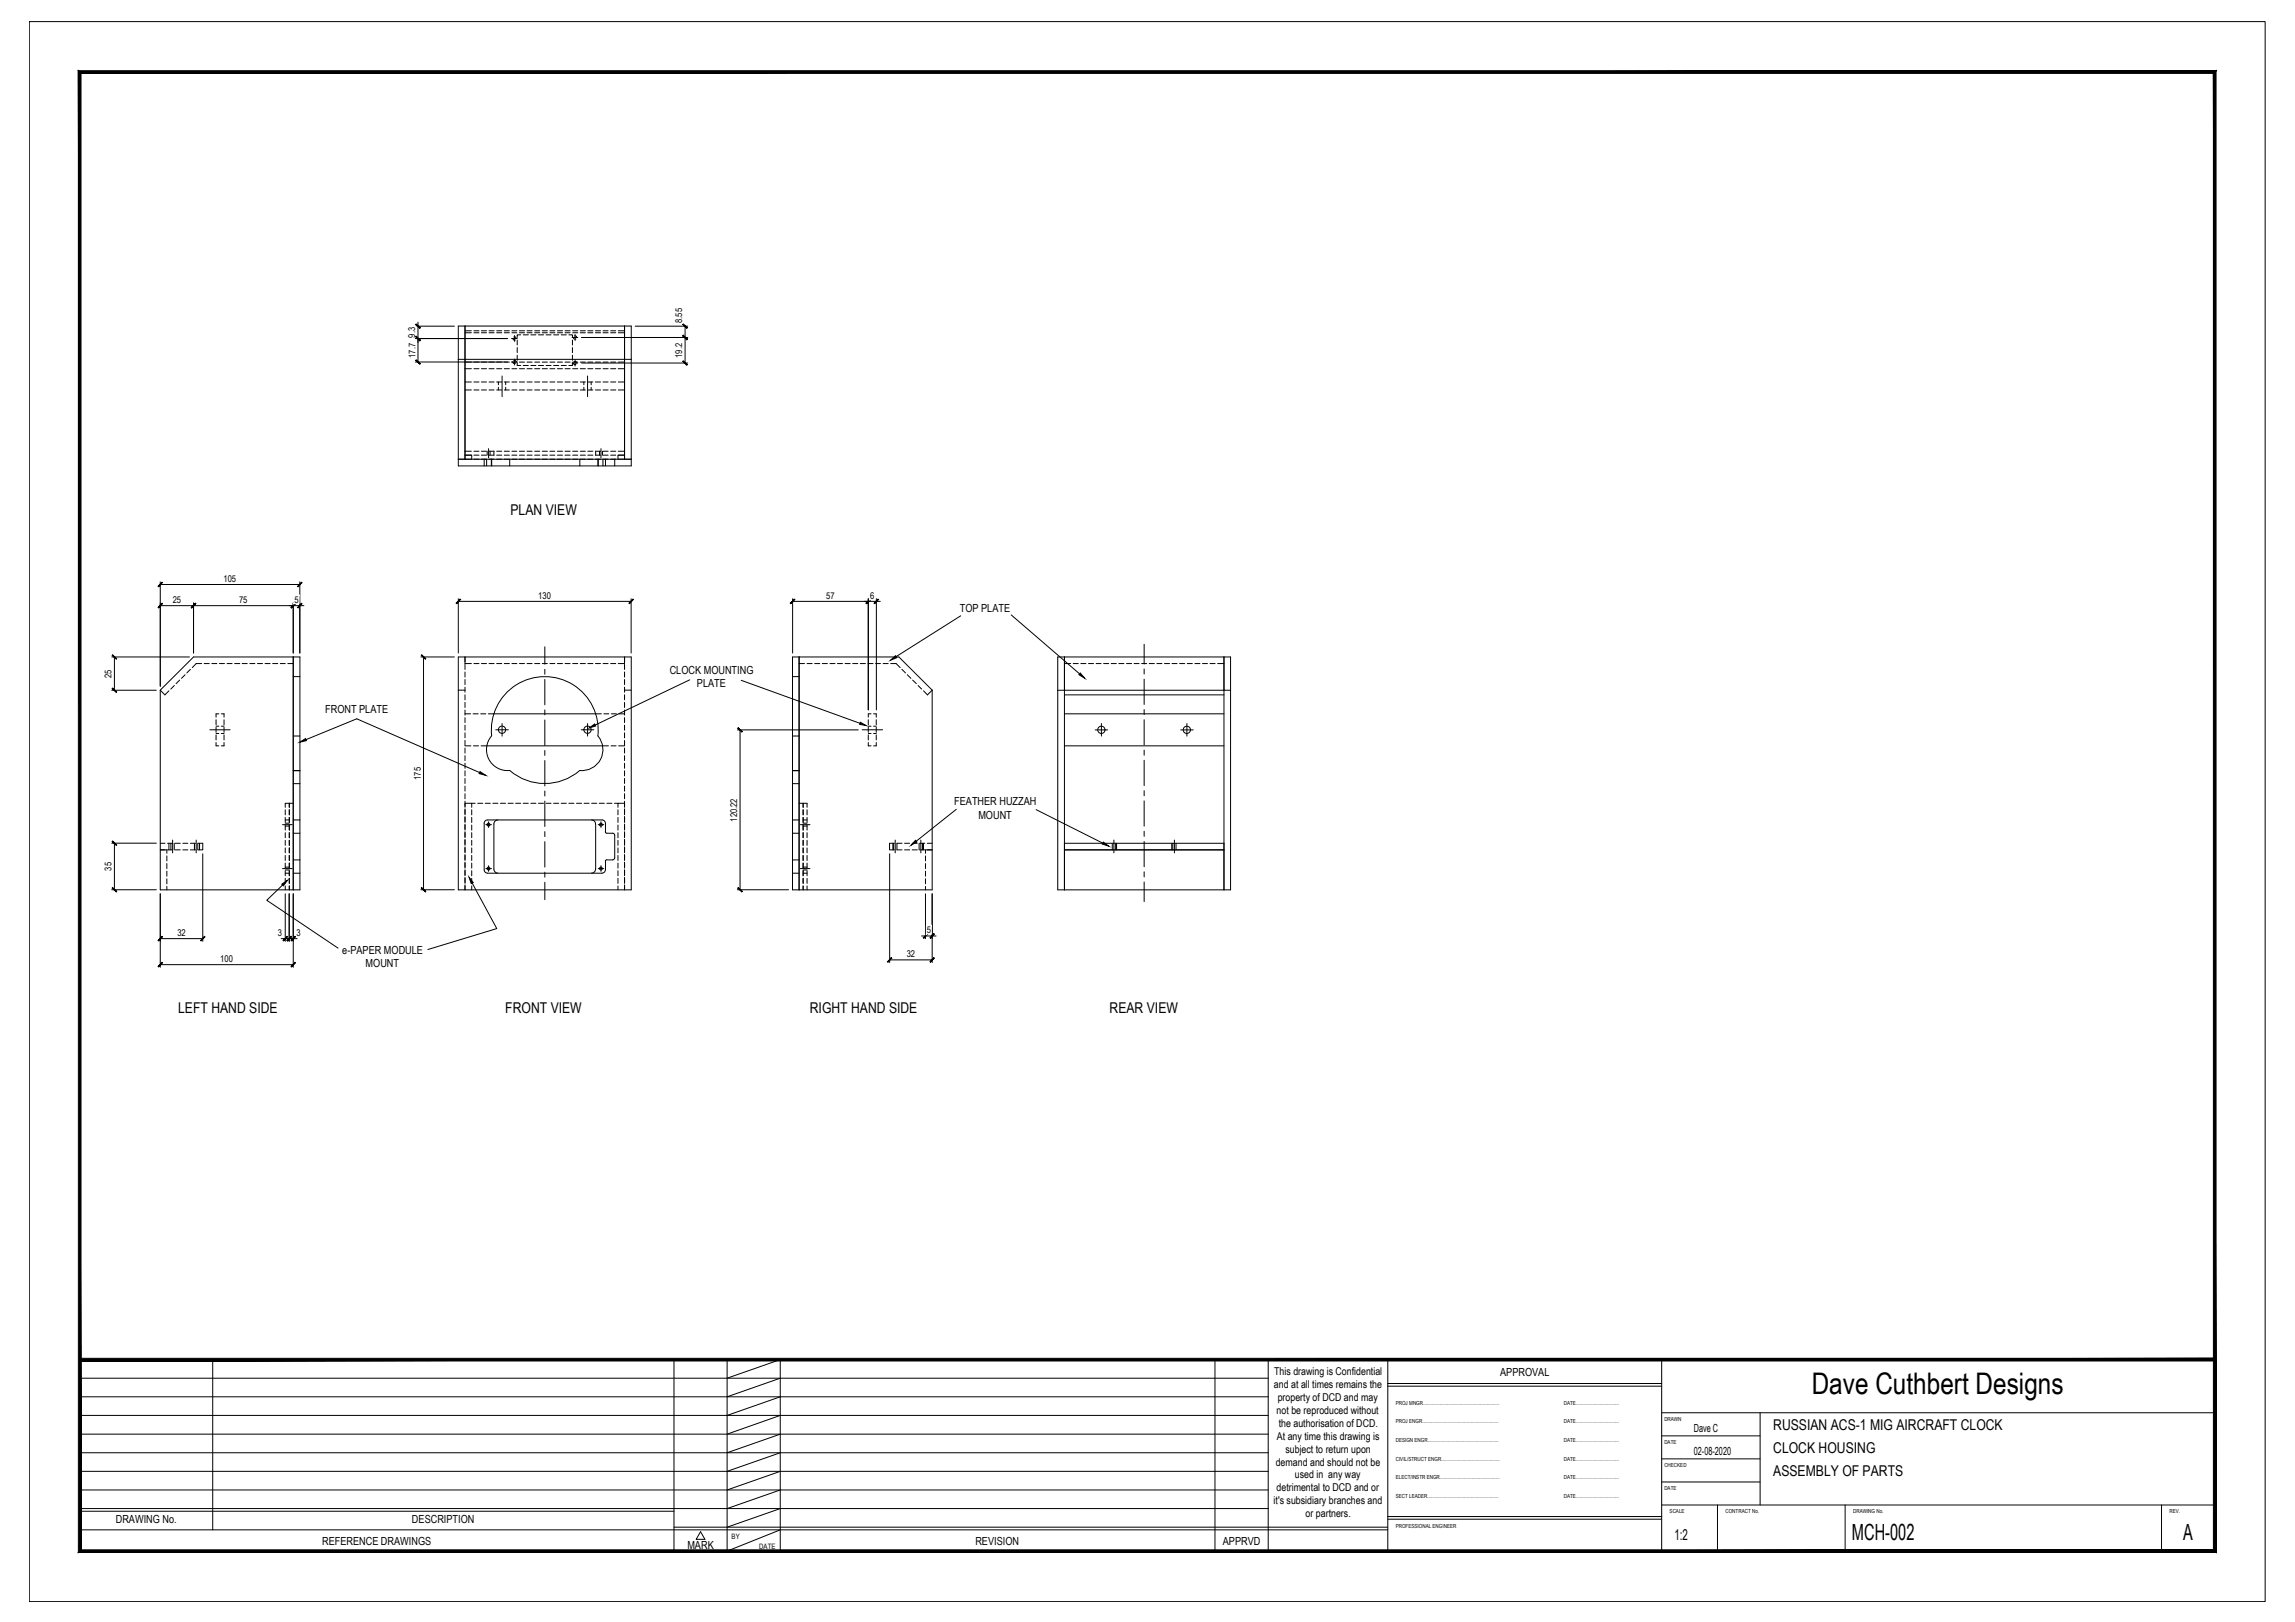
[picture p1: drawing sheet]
<svg xmlns="http://www.w3.org/2000/svg" width="841mm" height="594mm" viewBox="0 0 841 594" stroke-linecap="round" stroke-linejoin="round" font-family="sans-serif">
<defs><g id="words">
<text font-size="10.9" x="663.9" y="510.5">Dave Cuthbert Designs</text>
<g font-size="8.2">
<text x="678.7" y="563.9">MCH-002</text>
<text x="800.1" y="564.1">A</text>
</g>
<g font-size="5.4">
<text x="187.1" y="188.8">PLAN VIEW</text>
<text x="65.3" y="371">LEFT HAND SIDE</text>
<text x="185.2" y="371">FRONT VIEW</text>
<text x="296.8" y="371">RIGHT HAND SIDE</text>
<text x="406.6" y="371">REAR VIEW</text>
<text x="649.8" y="523.6">RUSSIAN ACS-1 MIG AIRCRAFT CLOCK</text>
<text x="649.8" y="532.1">CLOCK HOUSING</text>
<text x="649.8" y="540.5">ASSEMBLY OF PARTS</text>
<text x="613.6" y="563.9">1:2</text>
</g>
<g font-size="4.1">
<text x="351.8" y="224.2">TOP PLATE</text>
<text x="245.4" y="246.8">CLOCK MOUNTING</text>
<text x="255.4" y="251.7">PLATE</text>
<text x="119.2" y="261.2">FRONT PLATE</text>
<text x="349.7" y="295">FEATHER HUZZAH</text>
<text x="358.5" y="299.9">MOUNT</text>
<text x="125.4" y="349.4">e-PAPER MODULE</text>
<text x="134" y="354.3">MOUNT</text>
<text x="549.8" y="503.8">APPROVAL</text>
<text x="620.7" y="524.5">Dave C</text>
<text x="620.7" y="532.9">02-08-2020</text>
<text x="42.4" y="557.9">DRAWING No.</text>
<text x="151" y="557.9">DESCRIPTION</text>
<text x="118" y="565.7">REFERENCE DRAWINGS</text>
<text x="251.9" y="567.5">MARK</text>
<text x="357.4" y="565.7">REVISION</text>
<text x="448.1" y="565.7">APPRVD</text>
</g>
<g font-size="3.9">
<text x="467" y="503.7">This drawing is Confidential</text>
<text x="466.9" y="508.4">and at all times remains the</text>
<text x="468.2" y="513.2">property of DCD and may</text>
<text x="467.8" y="517.9">not be reproduced without</text>
<text x="467.9" y="527.4">At any time this drawing is</text>
<text x="468.6" y="522.7">the authorisation of DCD.</text>
<text x="471.1" y="532.1">subject to return upon</text>
<text x="467.5" y="536.8">demand and should not be</text>
<text x="474.5" y="541.5">used in any way</text>
<text x="466.7" y="551">it's subsidiary branches and</text>
<text x="467.8" y="546.3">detrimental to DCD and or</text>
<text x="478.5" y="555.7">or partners.</text>
</g>
<g font-size="3.4">
<text x="250" y="118.3" transform="rotate(-90 250 118.3)">8.55</text>
<text x="152.2" y="123.7" transform="rotate(-90 152.2 123.7)">9.3</text>
<text x="152.2" y="131.1" transform="rotate(-90 152.2 131.1)">17.7</text>
<text x="250" y="131.1" transform="rotate(-90 250 131.1)">19.2</text>
<text x="81.9" y="213.1">105</text>
<text x="63.3" y="220.8">25</text>
<text x="87.6" y="220.8">75</text>
<text x="107.9" y="220.8">5</text>
<text x="197.2" y="219.2">130</text>
<text x="302.8" y="219.2">57</text>
<text x="318.9" y="219.2">6</text>
<text x="40.9" y="248.2" transform="rotate(-90 40.9 248.2)">25</text>
<text x="154.2" y="285.7" transform="rotate(-90 154.2 285.7)">175</text>
<text x="270.2" y="300.9" transform="rotate(-90 270.2 300.9)">120.22</text>
<text x="40.9" y="318.9" transform="rotate(-90 40.9 318.9)">35</text>
<text x="339.6" y="341.8">5</text>
<text x="65" y="342.8">32</text>
<text x="101.8" y="342.8">3</text>
<text x="108.7" y="342.8">3</text>
<text x="80.7" y="352.3">100</text>
<text x="332.3" y="350.6">32</text>
</g>
<g font-size="2.7">
<text x="268.1" y="563.6">BY</text>
<text x="278.2" y="567.3">DATE</text>
</g>
<g font-size="2">
<text x="511.5" y="514.5">PROJ MNGR............................................................</text>
<text x="573" y="514.5">DATE..................................</text>
<text x="511.5" y="521.3">PROJ ENGR............................................................</text>
<text x="573" y="521.3">DATE..................................</text>
<text x="609.9" y="520.4">DRAWN</text>
<text x="511.5" y="528.2">DESIGN ENGR........................................................</text>
<text x="573" y="528.2">DATE..................................</text>
<text x="609.9" y="528.8">DATE</text>
<text x="511.5" y="535">CIVIL/STRUCT ENGR..............................................</text>
<text x="573" y="535">DATE..................................</text>
<text x="609.9" y="537.3">CHECKED</text>
<text x="511.5" y="541.8">ELECT/INSTR ENGR...............................................</text>
<text x="573" y="541.8">DATE..................................</text>
<text x="609.9" y="545.7">DATE</text>
<text x="511.5" y="548.6">SECT LEADER........................................................</text>
<text x="573" y="548.6">DATE..................................</text>
<text x="611.9" y="554.1">SCALE</text>
<text x="632.3" y="554.1">CONTRACT No.</text>
<text x="679.1" y="554.1">DRAWING No.</text>
<text x="795" y="554.1">REV.</text>
<text x="511.5" y="559.7">PROFESSIONAL ENGINEER</text>
</g>
</g></defs>
<!-- layer: Perspex -->
<g fill="none" stroke="#000" stroke-width=".37">
<path d="M168 119.4h63.3v51.2h-63.3zM170.4 119.4v48.8M228.9 119.4v48.8M168 131.6h63.3M168 168.2h63.3M58.7 252.8l12.2-12.2h39v85.3h-51.2zM107.5 240.6v85.3M168 240.6h63.3v85.3h-63.3zM168 252.8h2.4M170.4 240.6v2.4M228.9 240.6v2.4M228.9 252.8h2.4"/>
<path d="M290.4 240.6h39l12.2 12.2v73.1h-51.2zM292.8 240.6v85.3M387.6 240.6h63.3v85.3h-63.3zM387.6 252.8h63.3M390.1 240.6v85.3M390.1 254.5h58.4M448.5 240.6v85.3M178.4 273.2h42.4M180.1 269.5a7.7 7.7 0 0 0-.9 8.6 7.7 7.7 0 0 0 7.6 4.1 19.6 19.6 0 0 0 25.7 0 7.7 7.7 0 0 0 7.6-4.1 7.7 7.7 0 0 0-1-8.6M180.2 269.6a19.6 19.6 0 0 1 19.4-21.8 19.6 19.6 0 0 1 19.5 21.8M181 261.5h37.3M390.1 261.5h58.4"/>
<path d="M390.1 273.2h58.4M177.4 318.6l.5 1 .7 .2h42.1M182.4 300.3a1.46 1.46 0 0 0-1.4 1.5v16.5a1.46 1.46 0 0 0 1.4 1.5M216.8 300.3a1.46 1.46 0 0 1 1.4 1.5M218.2 318.3a1.46 1.46 0 0 1-1.4 1.5M218.3 301.8v16.5M220.6 300.3l.7 .2 .5 1M220.7 300.3l-42.4 .1-.6 .4-.3 .7v17.1M221.8 304.7l.3 .4 2.5 .1 .6 .4 .1 8.6M221.8 318.6l-.2 .7-1 .5M221.9 301.5v3.2M221.9 315.4v3.2"/>
<path d="M222.3 314.9l-.5 .5M222.3 315h2.3M225.3 314.2l-.2 .5-.6 .2M390.1 311.3h58.4M390.1 308.9h58.4"/>
<circle cx="184" cy="267.3" r="1.33"/>
<circle cx="215.3" cy="267.3" r="1.33"/>
<circle cx="403.6" cy="267.3" r="1.33"/>
<circle cx="434.9" cy="267.3" r="1.33"/>
<circle cx="179" cy="302" r=".53"/>
<circle cx="179" cy="318.1" r=".53"/>
<circle cx="220.2" cy="318.1" r=".53"/>
<circle cx="220.2" cy="302" r=".53"/>
</g>
<!-- layer: HIDDEN -->
<g fill="none" stroke="#000" stroke-width=".37">
<path d="M170.4 121.9h2.3M170.4 121.2h2.3M170.4 132.6h2.3M170.4 139.9h2.3M170.4 135h2.3M173.7 121.9h1.8M173.7 121.2h1.8M173.7 132.6h1.8M173.7 139.9h1.8M173.7 135h1.8M176.4 121.9h1.9M176.4 121.2h1.9"/>
<path d="M176.4 132.6h1.9M176.4 139.9h1.9M176.4 135h1.9M179.2 121.9h1.9M179.2 121.2h1.9M179.2 132.6h1.9M179.2 139.9h1.9M179.2 135h1.9M182 121.9h1.9M182 121.2h1.9M182 132.6h1.9M182 139.9h1.9"/>
<path d="M182 135h1.9M182.6 139.9v1M184.8 121.9h1.9M184.8 121.2h1.9M184.8 132.6h1.9M184.8 139.9h1.9M184.8 135h1.9M185.3 139.9v1M187.6 121.9h1.8M187.6 121.2h1.8M187.6 132.6h1.8M187.6 139.9h1.8"/>
<path d="M187.6 135h1.8M187.9 132.6l.4 .5h.6M187.9 124l.4 .5h.6M188.3 132.1l.5-.1 .4 .6M188.3 123.4h.5l.4 .6M189.5 124.5v1.9M189.5 127.3v1.9M189.5 130.1v1.9M189.5 132.9v1h1.3M190.3 121.9h1.9M190.3 121.2h1.9M190.3 132.6h1.9"/>
<path d="M190.3 139.9h1.9M190.3 135h1.9M190.8 122.6h-1.3v1M191.7 122.6h1.9M191.7 133.9h1.9M193.1 121.9h1.9M193.1 121.2h1.9M193.1 132.6h1.9M193.1 139.9h1.9M193.1 135h1.9M194.5 122.6h1.9M194.5 133.9h1.9"/>
<path d="M195.9 121.9h1.9M195.9 121.2h1.9M195.9 132.6h1.9M195.9 139.9h1.9M195.9 135h1.9M197.3 122.6h1.9M197.3 133.9h1.9M198.7 121.9h1.9M198.7 121.2h1.9M198.7 132.6h1.9M198.7 139.9h1.9M198.7 135h1.9"/>
<path d="M200.1 122.6h1.8M200.1 133.9h1.8M201.5 121.9h1.8M201.5 121.2h1.8M201.5 132.6h1.8M201.5 139.9h1.8M201.5 135h1.8M202.9 122.6h1.8M202.9 133.9h1.8M204.3 121.9h1.8M204.3 121.2h1.8M204.3 132.6h1.8"/>
<path d="M204.3 139.9h1.8M204.3 135h1.8M205.7 122.6h1.8M205.7 133.9h1.8M207.1 121.9h1.8M207.1 121.2h1.8M207.1 132.6h1.8M207.1 139.9h1.8M207.1 135h1.8M208.5 122.6h1.3v1M209.8 132.9v1h-1.3M209.8 124.5v1.9"/>
<path d="M209.8 127.3v1.9M209.8 130.1v1.9M209.9 121.9h1.8M209.9 121.2h1.8M209.9 132.6h1.8M209.9 139.9h1.8M209.9 135h1.8M210.1 123.6l.2 .5h.7M210.1 133l.4 .6 .5-.1M210.4 123.1h.7l.2 .5M210.4 132.5h.7l.2 .5M212.7 121.9h1.8"/>
<path d="M212.7 121.2h1.8M212.7 132.6h1.8M212.7 139.9h1.8M212.7 135h1.8M214 139.9v1M215.4 121.9h1.9M215.4 121.2h1.9M215.4 132.6h1.9M215.4 139.9h1.9M215.4 135h1.9M216.6 139.9v1M218.2 121.9h1.9"/>
<path d="M218.2 121.2h1.9M218.2 132.6h1.9M218.2 139.9h1.9M218.2 135h1.9M221 121.9h1.9M221 121.2h1.9M221 132.6h1.9M221 139.9h1.9M221 135h1.9M223.8 121.9h1.9M223.8 121.2h1.9M223.8 132.6h1.9"/>
<path d="M223.8 139.9h1.9M223.8 135h1.9M226.6 121.9h2.3M226.6 121.2h2.3M226.6 132.6h2.3M226.6 139.9h2.3M226.6 135h2.3M170.4 142.8h2.3M173.7 142.8h1.8M176.4 142.8h1.9M179.2 142.8h1.9M182 142.8h1.9"/>
<path d="M182.6 141.9v.9M184.8 142.8h1.9M185.3 141.9v.9M187.6 142.8h1.8M190.3 142.8h1.9M193.1 142.8h1.9M195.9 142.8h1.9M198.7 142.8h1.9M201.5 142.8h1.8M204.3 142.8h1.8M207.1 142.8h1.8M209.9 142.8h1.8"/>
<path d="M212.7 142.8h1.8M214 141.9v.9M215.4 142.8h1.9M216.6 141.9v.9M218.2 142.8h1.9M221 142.8h1.9M223.8 142.8h1.9M226.6 142.8h2.3M170.4 168.2h2.3M170.4 165.3h2.3M172.7 166.7h-2.3h2.5v1.5M173.7 168.2h1.8"/>
<path d="M173.7 165.3h1.8M173.7 166.7h1.8M176.4 168.2h1.9v2.4M176.4 165.3h1.9M176.4 166.7h1.9M177.4 168.2v2.4M178.5 165.3v1.4M179.2 168.2h1.9M179.2 165.3h1.9l-.1 1.4h-1.8M179.6 165.3v1.4M180.1 168.2v2.4M180.2 168.2v2.4"/>
<path d="M182 168.2h1.9M182 165.3h1.9M182 166.7h1.9M184.8 168.2h1.9M184.8 165.3h1.9M184.8 166.7h1.9M186.8 168.2v2.4M187.6 168.2h1.8M187.6 165.3h1.8M187.6 166.7h1.8M190.3 168.2h1.9M190.3 165.3h1.9"/>
<path d="M190.3 166.7h1.9M193.1 168.2h1.9M193.1 165.3h1.9M193.1 166.7h1.9M195.9 168.2h1.9M195.9 165.3h1.9M195.9 166.7h1.9M198.7 168.2h1.9M198.7 165.3h1.9M198.7 166.7h1.9M201.5 168.2h1.8M201.5 165.3h1.8"/>
<path d="M201.5 166.7h1.8M204.3 168.2h1.8M204.3 165.3h1.8M204.3 166.7h1.8M207.1 168.2h1.8M207.1 165.3h1.8M207.1 166.7h1.8M209.9 168.2h1.8M209.9 165.3h1.8M209.9 166.7h1.8M212.5 168.2v2.4M212.7 168.2h1.8"/>
<path d="M212.7 165.3h1.8M212.7 166.7h1.8M215.4 168.2h1.9M215.4 165.3h1.9M215.4 166.7h1.9M218.2 168.2h1.9M218.2 165.3h1.9M218.2 166.7h1.9M218.3 165.3v1.4M219.1 168.2v2.4M219.2 168.2v2.4M219.7 165.3v1.4"/>
<path d="M220.8 165.3v1.4M221 165.3h1.9M221 166.7h1.9M221.9 168.2v2.4M222.9 168.2h-1.9v2.4M223.8 168.2h1.9M223.8 165.3h1.9M223.8 166.7h1.9M225.3 168.2v2.4M226.6 166.7h2.3h-2.4v1.5M226.6 168.2h2.3M226.6 165.3h2.3"/>
<path d="M58.7 252.8l1.7 1.7 1.5-1.5M63.9 251.1l-1.3 1.3M65.8 249.1l-1.3 1.3M67.8 247.1l-1.3 1.4M69.8 245.2l-1.3 1.3M73.9 243h-2l-1.4 1.5M74.8 243h1.9M77.6 243h1.9M80.4 243h1.9M83.2 243h1.9M86 243h1.9M88.7 243h1.9"/>
<path d="M91.5 243h1.9M94.3 243h1.9M97.1 243h1.9M99.9 243h1.9M102.7 243h1.8M105.5 243h2M107.5 247.8h2.4M170.4 243h2.3M170.4 240.6v1.8M170.4 243.3v1.9M170.4 246.1v1.9M170.4 248.9v1.8"/>
<path d="M170.4 251.7v1.8M170.4 254.5v1.8M170.4 257.3v1.8M173.7 243h1.8M176.4 243h1.9M179.2 243h1.9M182 243h1.9M184.8 243h1.9M187.6 243h1.8M190.3 243h1.9M193.1 243h1.9M195.9 243h1.9"/>
<path d="M198.7 243h1.9M201.5 243h1.8M204.3 243h1.8M207.1 243h1.8M209.9 243h1.8M212.7 243h1.8M215.4 243h1.9M218.2 243h1.9M221 243h1.9M223.8 243h1.9M226.6 243h2.3M228.9 240.6v1.8"/>
<path d="M228.9 243.3v1.9M228.9 246.1v1.9M228.9 248.9v1.8M228.9 251.7v1.8M228.9 254.5v1.8M228.9 257.3v1.8M290.4 247.8h2.4M292.8 243h2M295.8 243h1.8M298.5 243h1.9M301.3 243h1.9M304.1 243h1.9"/>
<path d="M306.9 243h1.9M309.7 243h1.8M312.5 243h1.8M315.3 243h1.8M318.1 243h1.8M320.9 243h1.8M323.6 243h1.9M326.4 243h2l1.5 1.5M330.5 245.2l1.3 1.3M332.5 247.1l1.3 1.4M334.4 249.1l1.4 1.3M336.4 251.1l1.3 1.3"/>
<path d="M341.6 252.8l-1.7 1.7-1.5-1.5M390.1 243h2.3M393.3 243h1.9M396.1 243h1.8M398.9 243h1.8M401.7 243h1.8M404.4 243h1.9M407.2 243h1.9M410 243h1.9M412.8 243h1.9M415.6 243h1.8M418.4 243h1.8"/>
<path d="M421.1 243h1.9M423.9 243h1.9M426.7 243h1.9M429.5 243h1.8M432.3 243h1.8M435.1 243h1.8M437.9 243h1.8M440.7 243h1.8M443.4 243h1.9M446.2 243h2.3M79.2 271.9v1.3h1M79.2 263.6v1.9"/>
<path d="M79.2 266.4v1.8M79.2 269.2v1.8M79.2 268.6h1M79.2 266h1M80.2 261.5h-1v1.2M81.1 261.5h1v1.2M81.1 268.6h1M81.1 266h1M82.1 271.9v1.3h-1M82.1 263.6v1.9M82.1 266.4v1.8M82.1 269.2v1.8"/>
<path d="M107.5 269.6h2.4M170.4 260.1v1.8M170.4 262.8v1.9M170.4 265.6v1.9M170.4 268.4v1.9M170.4 271.2v1.9M170.4 274v1.8M170.4 276.8v1.8M170.4 279.5v1.9M170.4 261.5h2M170.4 273.2h2.2M173.4 261.5h1.8"/>
<path d="M173.5 273.2h1.9M176.2 261.5h1.8M176.3 273.2h2.1M179 261.5h2M218.3 261.5h2.1M220.8 273.2h2.2M221.3 261.5h1.8M223.9 273.2h1.9M224 261.5h1.9M226.7 273.2h2.2M226.8 261.5h2.1M228.9 260.1v1.8"/>
<path d="M228.9 262.8v1.9M228.9 265.6v1.9M228.9 268.4v1.9M228.9 271.2v1.9M228.9 274v1.8M228.9 276.8v1.8M228.9 279.5v1.9M290.4 269.6h2.4M318.2 271.9v1.3h1M318.2 268.6h1M318.2 266h1M318.2 263.6v1.9"/>
<path d="M318.2 266.4v1.8M318.2 269.2v1.8M319.2 261.5h-1v1.2M320.1 261.5h1v1.2M320.1 268.6h1M320.1 266h1M321.1 271.9v1.3h-1M321.1 263.6v1.9M321.1 266.4v1.8M321.1 269.2v1.8M104.5 296.6v1.9M104.5 299.4v1.8"/>
<path d="M106 294.2v1.5M106 296.6v1.9M106 299.4v1.8M107.5 294.2h-3v1.5M107.5 282.2h2.4M107.5 287h2.4M170.4 295.7v-1.5h2.5v1.5M170.4 282.3v1.9M170.4 285.1v1.9M170.4 287.9v1.9M170.4 290.7v1.9M170.4 293.5v1.8"/>
<path d="M170.4 296.2v2.3M170.4 299v2.2M172.9 294.2h1.2M172.9 296.6v1.9M172.9 299.4v1.8M175.1 294.2h1.8M177.8 294.2h1.9M180.6 294.2h1.9M183.4 294.2h1.9M186.2 294.2h1.9M188.9 294.2h1.9M191.7 294.2h1.9"/>
<path d="M194.5 294.2h1.9M197.3 294.2h1.9M200.1 294.2h1.8M202.9 294.2h1.8M205.7 294.2h1.8M208.5 294.2h1.8M211.3 294.2h1.8M214.1 294.2h1.8M216.8 294.2h1.9M219.6 294.2h1.9M222.4 294.2h1.9M225.2 294.2h1.3"/>
<path d="M226.5 296.6v1.9M226.5 299.4v1.8M228.9 294.2h-2.4v1.5M228.9 282.3v1.9M228.9 285.1v1.9M228.9 287.9v1.9M228.9 290.7v1.9M228.9 293.5v2.2M228.9 296.2v2.3M228.9 299v2.2M290.4 282.2h2.4M290.4 287h2.4"/>
<path d="M292.8 294.2h3v1.5M294.3 294.2v1.5M294.3 296.6v1.9M294.3 299.4v1.8M295.8 296.6v1.9M295.8 299.4v1.8M58.7 311.3h2.4v1.2M58.7 308.9h1.8M61.1 313.5v1.8M61.1 316.3v1.8M61.1 319.1v1.8M61.4 311.3h1.9"/>
<path d="M61.4 308.9h1.9M61.9 308.9v2.4M62.6 308.9v2.4M63.9 308.9v2.4M64.2 311.3h1.9M64.2 308.9h1.9M67 311.3h1.8M67 308.9h1.8M69.8 311.3h1.8M69.8 308.9h1.8M71.3 308.9v2.4M72.5 308.9v2.4"/>
<path d="M72.6 308.9h1.7v2.4h-1.7M73.1 308.9v2.4M104.5 302.2v1.8M104.5 305v1.8M104.5 307.8v1.8M104.5 310.6v1.8M104.5 313.3v1.9M104.5 316.1v1.9M104.5 318.9v1.9M104.5 319.8h1.5M104.5 300.3h1.5M104.5 317.6h1.5"/>
<path d="M104.5 318.6h1.5M104.5 301.5h1.5M104.5 302.6h1.5M106 302.2v1.8M106 305v1.8M106 307.8v1.8M106 310.6v1.8M106 313.3v1.9M106 316.1v1.9M106 318.9v1.9M107.5 319.8h2.4M107.5 300.3h2.4"/>
<path d="M107.5 305.2h2.4M107.5 315h2.4M170.4 301.8v2.2M170.4 304.6v2.2M170.4 307.4v2.2M170.4 310.2v2.2M170.4 313v2.2M170.4 315.8v2.2M170.4 318.6v2.2M172.9 302.2v1.8M172.9 305v1.8M172.9 307.8v1.8"/>
<path d="M172.9 310.6v1.8M172.9 313.3v1.9M172.9 316.1v1.9M172.9 318.9v1.9M226.5 302.2v1.8M226.5 305v1.8M226.5 307.8v1.8M226.5 310.6v1.8M226.5 313.3v1.9M226.5 316.1v1.9M226.5 318.9v1.9M228.9 301.8v2.2"/>
<path d="M228.9 304.6v2.2M228.9 307.4v2.2M228.9 310.2v2.2M228.9 313v2.2M228.9 315.8v2.2M228.9 318.6v2.2M290.4 319.8h2.4M290.4 300.3h2.4M290.4 305.2h2.4M290.4 315h2.4M294.3 319.8h1.5M294.3 300.3h1.5"/>
<path d="M294.3 317.6h1.5M294.3 318.6h1.5M294.3 301.5h1.5M294.3 302.6h1.5M294.3 302.2v1.8M294.3 305v1.8M294.3 307.8v1.8M294.3 310.6v1.8M294.3 313.3v1.9M294.3 316.1v1.9M294.3 318.9v1.9M295.8 302.2v1.8"/>
<path d="M295.8 305v1.8M295.8 307.8v1.8M295.8 310.6v1.8M295.8 313.3v1.9M295.8 316.1v1.9M295.8 318.9v1.9M327.2 308.9v2.4M327.5 308.9v2.4M327.8 308.9h-1.8v2.4h1.8M330.6 308.9h-1.9v2.4h1.9M331.5 311.3h1.8M331.5 308.9h1.8"/>
<path d="M334.3 311.3h1.8M334.3 308.9h1.8M336.8 308.9v2.4M337 311.3h1.9M337 308.9h1.9M338 308.9v2.4M338.4 308.9v2.4M339.1 313.5v1.8M339.1 316.3v1.8M339.1 319.1v1.8M339.8 308.9h1.8M341.6 311.3h-2.5v1.2"/>
<path d="M407.6 308.9v2.4M408.8 308.9v2.4M409.2 308.9v2.4M429.4 308.9v2.4M429.8 308.9v2.4M431 308.9v2.4M61.1 321.9v1.8M61.1 324.7v1.2M104.5 321.7v1.9M104.5 324.5v1.4M106 321.7v1.9M106 324.5v1.4"/>
<path d="M170.4 321.4v2.2M170.4 324.1v1.8M172.9 321.7v1.9M172.9 324.5v1.4M226.5 321.7v1.9M226.5 324.5v1.4M228.9 321.4v2.2M228.9 324.1v1.8M294.3 321.7v1.9M294.3 324.5v1.4M295.8 321.7v1.9M295.8 324.5v1.4"/>
<path d="M339.1 321.9v1.8M339.1 324.7v1.2"/>
</g>
<!-- layer: CLINE -->
<g fill="none" stroke="#000" stroke-width=".37">
<path d="M184 137.7v7.6M187.5 124h2M187.5 132.6h2M188.6 122.9v2.2M188.6 131.5v2.2M209.6 133h2.1M209.6 123.6h2.1M210.7 122.5v2.2M210.7 131.9v2.2M215.3 137.7v7.6M179 164.3v3.4M220.2 164.3v3.4"/>
<path d="M199.7 236.9v6.4M419.3 236v7.2M199.7 245.2v1.8M199.7 248.8v9.3M419.3 245v1.9M419.3 248.8v9.2M419.3 259.9v1.8M76.9 267.3h7.4M181.7 267.3h4.6M184 265v4.6M199.7 260v1.8M199.7 263.7v9.3"/>
<path d="M199.7 274.9v1.8M199.7 278.6v9.3M213 267.3h4.6M215.3 265v4.6M315.9 267.3h7.5M401.3 267.3h4.6M403.6 265v4.6M419.3 263.6v9.3M419.3 274.7v1.9M419.3 278.5v9.2M432.7 267.3h4.6M434.9 265v4.6"/>
<path d="M199.7 289.7v1.8M199.7 293.4v9.3M419.3 289.6v1.9M419.3 293.3v9.3M63.3 307.7v4.7M71.9 307.7v4.7M103.5 302h3.6M103.5 318.1h3.6M178 302h2.1M178 318.1h2.1M179 301v2.1M179 317.1v2.1"/>
<path d="M199.7 304.6v1.8M199.7 308.3v9.3M199.7 319.4v1.9M219.2 302h2M219.2 318.1h2M220.2 301v2.1M220.2 317.1v2.1M293.3 302h3.5M293.3 318.1h3.5M328.1 307.7v4.7M337.5 307.7v4.7M408.2 307.7v4.7"/>
<path d="M419.3 304.5v1.8M419.3 308.2v9.3M419.3 319.3v1.9M430.4 307.7v4.7M199.7 323.1v6.4M419.3 323v7.2"/>
</g>
<!-- layer: BORDER -->
<g fill="#000" stroke="#000" stroke-width=".37">
<path d="M29.2 498.5h782.4v-1zM29.2 497.5h782.4l-782.4 1z"/>
<path d="M29.7 567.6l-1 1 782.4-1zM28.7 568.6l782.4-1 1 1zM811.1 26.9v540.7l1 1zM811.1 26.9l1-1v542.7zM29.7 26.9h781.4l1-1zM28.7 25.9h783.4l-782.4 1zM28.7 25.9l1 541.7v-540.7zM28.7 25.9l1 541.7-1 1z"/>
</g>
<g fill="none" stroke="#000" stroke-width=".37">
<path d="M10.7 7.9h819.4v578.7h-819.4zM29.2 498v70.1M77.9 498v62.3M247 498v70.1M266.5 498v70.1l19.4-7.8M445.2 498v70.1M464.7 498v70.1M508.6 498v70.1M608.9 498v70.1M29.2 504.8h435.5M29.2 511.6h435.5M29.2 518.4h435.5"/>
<path d="M266.5 504.8l19.4-6.8v70.1M285.9 518.4l-19.4 6.9M285.9 511.6l-19.4 6.8M285.9 504.8l-19.4 6.8M508.6 506.7h100.3M508.6 507.7h100.3M608.9 517.4h202.7M645 517.4v33.8M29.2 525.3h435.5M29.2 532.1h435.5M29.2 538.9h435.5M285.9 525.3l-19.4 6.8"/>
<path d="M285.9 538.9l-19.4 6.8M285.9 532.1l-19.4 6.8M608.9 534.3h36.1M608.9 525.9h36.1M29.2 545.7h435.5M29.2 552.5h435.5M29.2 553.5h217.8M247 559.4h261.6M285.9 552.5l-19.4 6.9M285.9 545.7l-19.4 6.8M508.6 556.4h100.3M508.6 555.5h100.3"/>
<path d="M608.9 551.2h202.7M608.9 542.8h36.1M629.4 551.2v16.9M676.2 551.2v16.9M792.1 551.2v16.9M29.2 560.3h479.4M256.7 561l1.6 2.8h-3.2z"/>
</g>
<!-- layer: DIMNS -->
<g fill="none" stroke="#000" stroke-width=".37">
<path d="M152.2 119.5h14.3M153.2 118v7.4M232.8 119.5h19.2M251.1 119.5v13.5M152.2 124h33.8M152.2 132.6h33.8M153.2 124v8.6M213.2 123.6h38.8M213.2 133h38.8M58.7 213.1v38.2M58.7 214.1h51.2M109.9 213.1v26.1"/>
<path d="M168 219.3v19.9M231.3 219.3v19.9M290.5 219.3v19.9M318.2 219.3v40.7M321.2 219.3v40.7M58.7 221.8h48.8M70.9 220.9v18.3M106 221.8h5.4M107.5 220.9v18.3M168 220.3h63.3M290.5 220.3h27.7M316.8 220.3h5.8"/>
<path d="M352.1 225.6l-23.7 14.9M370.6 225.2l25 21.6M41 240.6h28.4M41 252.8h16.3M41.9 240.6v12.2M154.2 240.6h12.3M155.2 240.6v85.3M252.7 249l-34.6 16.6M271.6 249.2l43.5 15.7M112.2 270.9l18.5-7.6 45 19.7M270.2 267.3h44.3M271.2 267.3v58.6"/>
<path d="M350.4 296.4l-14.6 11.7M379.7 296.5l24.4 12.3M41 308.8h16.3M41.9 308.8v17.1M74.3 312.7v32.1M326 312.7v39.9M41 325.9h16.3M58.7 327.4v26.9M103.6 324.1l-5.8 5.6 26.1 17.6M104.5 327.4v17.4M106 327.4v17.4M107.5 327.4v26.9"/>
<path d="M154.2 325.9h12.3M173 323.4l9 16.7-25.2 7.7M270.2 325.9h18.8M339.1 327.4v16.4M341.6 327.4v25.2M58.7 353.3h48.8M58.7 343.8h15.6M103.1 343.8h5.8M326 351.6h15.6M337.7 342.8h5.3"/>
</g>
<!-- layer: 0 -->
<g fill="#000" stroke="#000" stroke-width=".37">
<path d="M152.4 118.8l1.6 1.3-1.5-1.4zM152.4 118.8l1.6 1.3-.1 .2z"/>
<path d="M152.5 131.8l-.1 .2 1.6 1.3zM152.4 132l1.6 1.3z"/>
<path d="M152.4 123.3l1.5 1.5 .1-.2zM152.4 123.3l.1-.1 1.5 1.4z"/>
<path d="M152.4 123.3l1.5 1.5 .1-.2zM152.4 123.3l.1-.1 1.5 1.4z"/>
<path d="M250.4 122.8l-.2 .2 1.7 1.2zM250.2 123l1.7 1.2-.2 .2z"/>
<path d="M250.4 132.2l-.2 .1 1.7 1.3zM250.2 132.3l1.7 1.3-.2 .2z"/>
<path d="M250.2 118.8l1.5 1.5 .2-.2zM250.2 118.8l1.7 1.3z"/>
<path d="M250.2 123l1.5 1.4 .2-.2zM250.4 122.8l1.5 1.4-1.7-1.2z"/>
<path d="M59.4 213.3l-1.3 1.6 1.4-1.5zM57.9 214.7l1.5-1.4-1.3 1.6z"/>
<path d="M109.1 214.7l.1 .2 1.3-1.6zM110.5 213.3l-1.3 1.6z"/>
<path d="M168.6 219.5l-1.3 1.6 1.5-1.5zM167.1 220.9l1.5-1.4-1.3 1.6z"/>
<path d="M291.1 219.5l-1.3 1.6 1.5-1.5zM289.6 220.9l1.5-1.4-1.3 1.6z"/>
<path d="M321.8 219.5l-1.3 1.6 1.5-1.5zM320.3 220.9l1.5-1.4-1.3 1.6z"/>
<path d="M59.4 221l-1.3 1.6 1.4-1.5zM59.4 221l-1.3 1.6-.2-.1z"/>
<path d="M71.6 221l-1.5 1.5 .1 .1zM71.6 221l.1 .1-1.5 1.5z"/>
<path d="M71.6 221l-1.4 1.6 1.5-1.5zM71.6 221l-1.4 1.6-.1-.1z"/>
<path d="M108.1 221l-1.4 1.5 .1 .1zM108.1 221l.2 .1-1.5 1.5z"/>
<path d="M108.1 221l-1.4 1.5 .1 .1zM108.1 221l.2 .1-1.5 1.5z"/>
<path d="M110.5 221l-1.3 1.6 1.5-1.5zM110.5 221l-1.3 1.6-.1-.1z"/>
<path d="M230.5 220.9l.1 .2 1.4-1.6zM232 219.5l.1 .1-1.5 1.5z"/>
<path d="M317.4 220.9l.2 .2 1.3-1.6zM318.9 219.5l.1 .1-1.4 1.5z"/>
<path d="M317.4 220.9l.2 .2 1.3-1.6zM318.9 219.5l.1 .1-1.4 1.5z"/>
<path d="M41.1 252.1l1.6 1.3-1.4-1.4zM41.1 252.1l1.6 1.3-.1 .2z"/>
<path d="M41.1 240l1.6 1.3zM41.3 239.8l1.4 1.5-1.6-1.3z"/>
<path d="M154.4 240l1.6 1.3zM154.6 239.8l1.4 1.5-1.6-1.3z"/>
<path d="M270.4 266.7l1.4 1.4 .2-.1zM270.5 266.5l1.5 1.5z"/>
<path d="M41.1 308.2l1.6 1.3zM41.3 308l1.4 1.5-1.6-1.3z"/>
<path d="M41.3 325.1l-.2 .1 1.6 1.3zM41.1 325.2l1.6 1.3-.1 .2z"/>
<path d="M154.6 325.1l-.2 .1 1.6 1.3zM154.4 325.2l1.6 1.3-.1 .2z"/>
<path d="M270.5 325.1l-.1 .1 1.6 1.3zM270.4 325.2l1.6 1.3-.2 .2z"/>
<path d="M59.4 352.5l-1.3 1.6 1.4-1.4zM57.9 353.9l1.5-1.4-1.3 1.6z"/>
<path d="M59.4 343l-1.3 1.6 1.4-1.4zM59.4 343l-1.3 1.6-.2-.1z"/>
<path d="M75 343l-1.5 1.5 .2 .1zM75 343l.1 .2-1.4 1.4z"/>
<path d="M105.2 343l-1.3 1.6zM105.2 343l.1 .2-1.4 1.4z"/>
<path d="M106.7 343l-1.5 1.5 .1 .1zM106.7 343l.1 .2-1.5 1.4z"/>
<path d="M108.1 352.5l-1.4 1.4 .1 .2zM108.1 352.5l.2 .2-1.5 1.4z"/>
<path d="M106.7 343l-1.4 1.6 1.5-1.4zM106.7 343l-1.4 1.6-.1-.1z"/>
<path d="M108.1 343l-1.3 1.6 1.5-1.4zM108.1 343l-1.3 1.6z"/>
<path d="M326.7 350.8l-1.4 1.6 1.5-1.5zM326.7 350.8l-1.4 1.6z"/>
<path d="M338.3 343.5l.2 .1 1.3-1.6zM339.8 342l.2 .1-1.5 1.5z"/>
<path d="M342.2 350.8l-1.3 1.6zM342.2 350.8l.2 .1-1.5 1.5z"/>
<path d="M342.2 342l-1.3 1.6 1.5-1.5zM342.2 342l-1.3 1.6-.1-.1z"/>
</g>
<!-- layer: DIMNS -->
<g fill="#fff" stroke="#fff" stroke-width=".37">
<path d="M197.3 216.5v3l4.7-3zM197.3 219.5l4.7-3v3z"/>
<path d="M151.5 280.9v4.7h3zM151.5 280.9h3v4.7z"/>
<path d="M81.9 210.4v3l4.8-3zM81.9 213.4l4.8-3v3z"/>
<path d="M63.1 218.1v3l3.4-3zM63.1 221.1l3.4-3v3z"/>
<path d="M87.5 218.1v3l3.4-3zM87.5 221.1l3.4-3v3z"/>
<path d="M107.8 218.1v3l1.8-3zM109.6 218.1v3h-1.8z"/>
<path d="M80.7 349.6v3l4.7-3zM80.7 352.6l4.7-3v3z"/>
<path d="M108.6 340.1v3l1.7-3zM110.3 340.1v3h-1.7z"/>
<path d="M101.7 340.1v3l1.7-3zM103.4 340.1v3h-1.7z"/>
<path d="M38.2 315.7v3.3h3zM38.2 315.7h3v3.3z"/>
<path d="M38.2 245v3.4h3zM38.2 245h3v3.4z"/>
<path d="M302.7 216.6v2.9l3.3-2.9zM302.7 219.5l3.3-2.9v2.9z"/>
<path d="M318.8 216.5v3l1.8-3zM320.6 216.5v3h-1.8z"/>
<path d="M267.5 292.3v8.6h2.9zM267.5 292.3h2.9v8.6z"/>
<path d="M332.1 347.9v3l3.4-3zM332.1 350.9l3.4-3v3z"/>
<path d="M339.5 339.1v3l1.8-3zM341.3 339.1v3h-1.8z"/>
<path d="M247.3 112.7v5.7h3zM247.3 112.7h3v5.7z"/>
<path d="M247.3 125.6v5.4h3zM247.3 125.6h3v5.4z"/>
<path d="M149.5 119.6v4.2h3zM149.5 119.6h3v4.2z"/>
<path d="M149.5 125.6v5.4h3zM149.5 125.6h3v5.4z"/>
<path d="M64.9 340.1v3l3.3-3zM64.9 343.1l3.3-3v3z"/>
</g>
<path d="M326.4 241.8l1.8-1.6 .4 .7zM395.9 246.5l1.6 1.9-2.1-1.3zM109.9 271.8l2.1-1.3 .3 .8zM215.9 266.6l2-1.4 .4 .7zM315.3 264.5l2.1 1.3-2.4-.5zM175.9 282.6l2.1 1.4-2.4-.7zM335.5 307.8l.5 .6-2.1 1.2zM404.3 308.4l2 1.5-2.3-.7zM103.3 323.9l2-1.4-1.5 1.9zM171.9 321.3l1.5 2-.7 .3z" fill="#000" stroke="#000" stroke-width=".37"/>
<use href="#words"/>
</svg>
